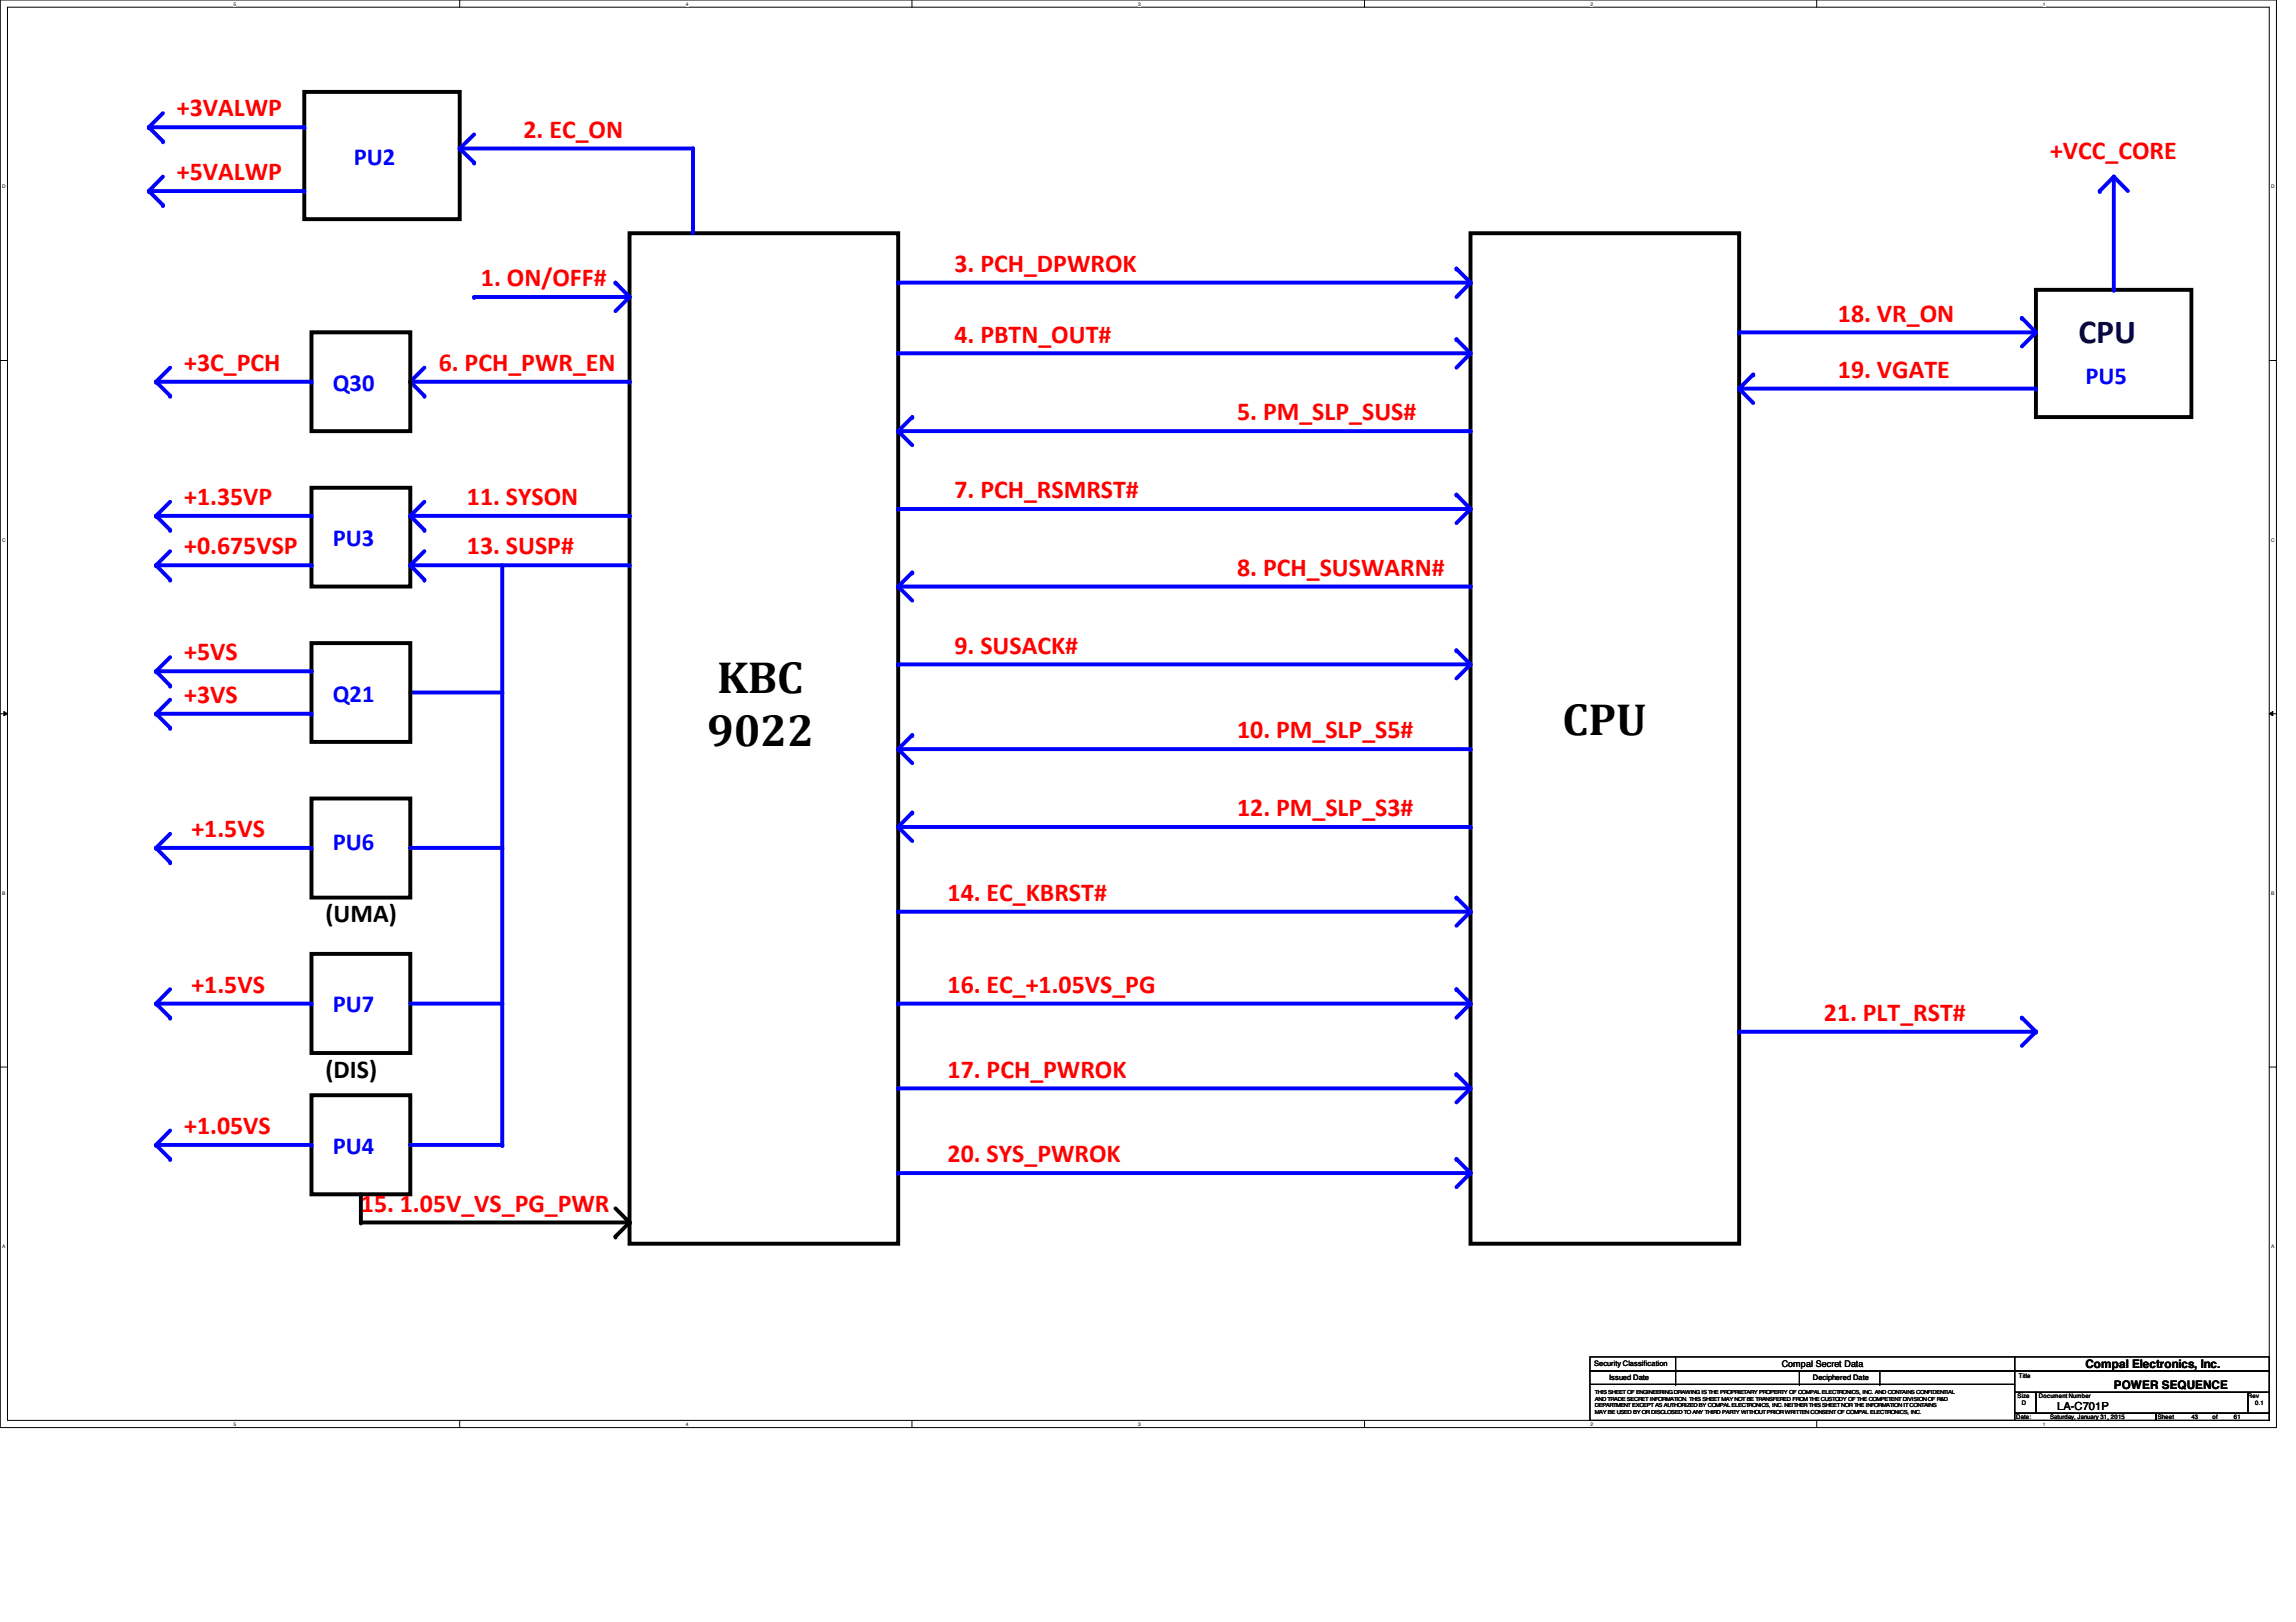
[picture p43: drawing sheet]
<svg xmlns="http://www.w3.org/2000/svg" width="297mm" height="210mm" viewBox="0 0 297 210" stroke-linecap="round" stroke-linejoin="round" font-family="sans-serif">
<defs><g id="words">
<g font-size="5.8">
<text x="92.8" y="89.7">KBC</text>
<text x="202.1" y="95.2">CPU</text>
<text x="91.5" y="96.6">9022</text>
</g>
<text font-size="4.4" fill="#000040" x="268.9" y="44.4">CPU</text>
<g font-size="3.3" fill="#f00">
<text x="22.9" y="15.1">+3VALWP</text>
<text x="67.7" y="17.8">2. EC_ON</text>
<text x="22.9" y="23.3">+5VALWP</text>
<text x="265.2" y="20.6">+VCC_CORE</text>
<text x="123.5" y="35.2">3. PCH_DPWROK</text>
<text x="62.2" y="37">1. ON/OFF#</text>
<text x="237.8" y="41.6">18. VR_ON</text>
<text x="123.5" y="44.3">4. PBTN_OUT#</text>
<text x="23.8" y="48">+3C_PCH</text>
<text x="56.8" y="48">6. PCH_PWR_EN</text>
<text x="237.8" y="48.9">19. VGATE</text>
<text x="160.1" y="54.4">5. PM_SLP_SUS#</text>
<text x="23.8" y="65.4">+1.35VP</text>
<text x="60.4" y="65.4">11. SYSON</text>
<text x="123.5" y="64.5">7. PCH_RSMRST#</text>
<text x="23.8" y="71.8">+0.675VSP</text>
<text x="60.4" y="71.8">13. SUSP#</text>
<text x="160.1" y="74.5">8. PCH_SUSWARN#</text>
<text x="23.8" y="85.5">+5VS</text>
<text x="123.5" y="84.6">9. SUSACK#</text>
<text x="23.8" y="91">+3VS</text>
<text x="160.1" y="95.5">10. PM_SLP_S5#</text>
<text x="160.1" y="105.6">12. PM_SLP_S3#</text>
<text x="24.8" y="108.3">+1.5VS</text>
<text x="122.6" y="116.6">14. EC_KBRST#</text>
<text x="24.8" y="128.5">+1.5VS</text>
<text x="122.6" y="128.5">16. EC_+1.05VS_PG</text>
<text x="236" y="132.1">21. PLT_RST#</text>
<text x="122.6" y="139.4">17. PCH_PWROK</text>
<text x="23.8" y="146.8">+1.05VS</text>
<text x="122.6" y="150.4">20. SYS_PWROK</text>
<text x="46.7" y="156.8">15. 1.05V_VS_PG_PWR</text>
</g>
<g font-size="3.3">
<text x="42.1" y="119.3">(UMA)</text>
<text x="42.1" y="139.4">(DIS)</text>
</g>
<g font-size="3.2" fill="#00f">
<text x="45.8" y="21.3">PU2</text>
<text x="43" y="50.6">Q30</text>
<text x="269.8" y="49.7">PU5</text>
<text x="43" y="70.7">PU3</text>
<text x="43" y="90.8">Q21</text>
<text x="43" y="110">PU6</text>
<text x="43" y="131">PU7</text>
<text x="43" y="149.3">PU4</text>
</g>
<g font-size="1.5">
<text x="269.8" y="177">Compal Electronics, Inc.</text>
<text x="273.5" y="179.7">POWER SEQUENCE</text>
</g>
<text font-size="1.4" x="266.1" y="182.4">LA-C701P</text>
<text font-size="1.2" x="230.5" y="177">Compal Secret Data</text>
<g font-size="1">
<text x="206.2" y="176.8">Security Classification</text>
<text x="208.2" y="178.6">Issued Date</text>
<text x="234.5" y="178.6">Deciphered Date</text>
</g>
<g font-size=".8">
<text x="261.2" y="178.3">Title</text>
<text x="260.9" y="183.6">Date:</text>
<text x="261" y="180.9">Size</text>
<text x="261.6" y="181.8">D</text>
<text x="263.8" y="180.9">Document Number</text>
<text x="265.2" y="183.6">Saturday, January 31, 2015</text>
<text x="279.1" y="183.6">Sheet</text>
<text x="283.5" y="183.6">43</text>
<text x="286.3" y="183.6">of</text>
<text x="289" y="183.6">61</text>
<text x="290.8" y="180.9">Rev</text>
<text x="291.8" y="181.8">0.1</text>
</g>
<g font-size=".7">
<text x="206.3" y="180.4">THIS SHEET OF ENGINEERING DRAWING IS THE PROPRIETARY PROPERTY OF COMPAL ELECTRONICS, INC. AND CONTAINS CONFIDENTIAL</text>
<text x="206.3" y="183">MAY BE USED BY OR DISCLOSED TO ANY THIRD PARTY WITHOUT PRIOR WRITTEN CONSENT OF COMPAL ELECTRONICS, INC.</text>
<text x="206.3" y="181.3">AND TRADE SECRET INFORMATION. THIS SHEET MAY NOT BE TRANSFERED FROM THE CUSTODY OF THE COMPETENT DIVISION OF R&amp;D</text>
<text x="206.3" y="182.1">DEPARTMENT EXCEPT AS AUTHORIZED BY COMPAL ELECTRONICS, INC. NEITHER THIS SHEET NOR THE INFORMATION ITCONTAINS</text>
</g>
<g font-size=".6">
<text x="30.2" y=".7">5</text>
<text x="88.7" y=".7">4</text>
<text x="147.2" y=".7">3</text>
<text x="205.8" y=".7">2</text>
<text x="264.3" y=".7">1</text>
<text x=".3" y="24.4">D</text>
<text x="293.8" y="24.4">D</text>
<text x=".3" y="70.1">C</text>
<text x="293.8" y="70.1">C</text>
<text x=".3" y="115.8">B</text>
<text x="293.8" y="115.8">B</text>
<text x=".3" y="161.5">A</text>
<text x="293.8" y="161.5">A</text>
<text x="30.2" y="184.5">5</text>
<text x="88.7" y="184.5">4</text>
<text x="147.2" y="184.5">3</text>
<text x="205.8" y="184.5">2</text>
<text x="264.3" y="184.5">1</text>
</g>
</g></defs>
<path d="M0 0h294.5v184.7h-294.5zM1 .9h292.6v182.9h-292.6z" fill="none" stroke="#000" stroke-width=".13"/>
<g fill="#fff">
<path d="M30.2 .1h.4v.7h-.4z"/>
<path d="M30.2 183.9h.4v.8h-.4z"/>
</g>
<path d="M59.5 0v.9M59.5 183.8v.9" fill="none" stroke="#000" stroke-width=".13"/>
<g fill="#fff">
<path d="M88.7 .1h.4v.7h-.4z"/>
<path d="M88.7 183.9h.4v.8h-.4z"/>
</g>
<path d="M118 0v.9M118 183.8v.9" fill="none" stroke="#000" stroke-width=".13"/>
<g fill="#fff">
<path d="M147.2 .1h.4v.7h-.4z"/>
<path d="M147.2 183.9h.4v.8h-.4z"/>
</g>
<path d="M176.5 0v.9M176.5 183.8v.9" fill="none" stroke="#000" stroke-width=".13"/>
<g fill="#fff">
<path d="M205.8 .1h.3v.7h-.3z"/>
<path d="M205.8 183.9h.3v.8h-.3z"/>
</g>
<path d="M235 0v.9M235 183.8v.9" fill="none" stroke="#000" stroke-width=".13"/>
<g fill="#fff">
<path d="M264.3 .1h.3v.7h-.3z"/>
<path d="M264.3 183.9h.3v.8h-.3z"/>
<path d="M.3 23.8h.5v.7h-.5z"/>
<path d="M293.8 23.8h.5v.7h-.5z"/>
<path d="M.3 69.5h.5v.7h-.5z"/>
<path d="M293.8 69.5h.5v.7h-.5z"/>
</g>
<path d="M0 46.7h1M293.6 46.7h.9" fill="none" stroke="#000" stroke-width=".13"/>
<g fill="#fff">
<path d="M.3 115.2h.4v.8h-.4z"/>
<path d="M293.8 115.2h.5v.8h-.5z"/>
</g>
<path d="M0 92.4h1M.5 92.1l.5 .3-.5 .2zM293.6 92.4l.4-.3v.5zM293.6 92.4h.9" fill="none" stroke="#000" stroke-width=".13"/>
<path d="M.5 92.1l.5 .3-.5 .2zM293.6 92.4l.4-.3v.5z" fill="#000"/>
<g fill="#fff">
<path d="M.3 161h.4v.7h-.4z"/>
<path d="M293.8 161h.4v.7h-.4z"/>
</g>
<path d="M0 138.1h1M293.6 138.1h.9" fill="none" stroke="#000" stroke-width=".13"/>
<path d="M39.4 11.9h20.1v16.5h-20.1zM81.4 30.2h34.8v130.8h-34.8zM190.2 30.2h34.8v130.8h-34.8z" fill="none" stroke="#000" stroke-width=".51"/>
<path d="M89.7 19.2v11" fill="none" stroke="#00f" stroke-width=".51"/>
<circle cx="89.7" cy="19.2" r=".25" fill="#00f"/>
<path d="M59.5 19.2h30.2" fill="none" stroke="#00f" stroke-width=".51"/>
<circle cx="89.7" cy="19.2" r=".25" fill="#00f"/>
<path d="M21.1 14.6l-1.8 1.9" fill="none" stroke="#00f" stroke-width=".51"/>
<circle cx="19.3" cy="16.5" r=".25" fill="#00f"/>
<path d="M19.3 16.5l1.8 1.8" fill="none" stroke="#00f" stroke-width=".51"/>
<circle cx="21.1" cy="18.3" r=".25" fill="#00f"/>
<path d="M19.3 16.5h20.1" fill="none" stroke="#00f" stroke-width=".51"/>
<circle cx="39.4" cy="16.5" r=".25" fill="#00f"/>
<path d="M81.4 38.4l-1.8 1.9" fill="none" stroke="#00f" stroke-width=".51"/>
<circle cx="81.4" cy="38.4" r=".25" fill="#00f"/>
<path d="M79.6 36.6l1.8 1.8" fill="none" stroke="#00f" stroke-width=".51"/>
<circle cx="79.6" cy="36.6" r=".25" fill="#00f"/>
<path d="M61.3 38.4h20.1" fill="none" stroke="#00f" stroke-width=".51"/>
<circle cx="61.3" cy="38.4" r=".25" fill="#00f"/>
<path d="M54.9 47.6l-1.8 1.8" fill="none" stroke="#00f" stroke-width=".51"/>
<circle cx="53.1" cy="49.4" r=".25" fill="#00f"/>
<path d="M53.1 49.4l1.8 1.8" fill="none" stroke="#00f" stroke-width=".51"/>
<circle cx="54.9" cy="51.2" r=".25" fill="#00f"/>
<path d="M53.1 49.4h28.3" fill="none" stroke="#00f" stroke-width=".51"/>
<circle cx="81.4" cy="49.4" r=".25" fill="#00f"/>
<path d="M40.3 43h12.8v12.8h-12.8z" fill="none" stroke="#000" stroke-width=".51"/>
<path d="M65 73.2v75" fill="none" stroke="#00f" stroke-width=".51"/>
<circle cx="65" cy="148.2" r=".25" fill="#00f"/>
<path d="M53.1 89.6h11.9" fill="none" stroke="#00f" stroke-width=".51"/>
<circle cx="65" cy="89.6" r=".25" fill="#00f"/>
<path d="M46.7 154.6v3.6h34.7" fill="none" stroke="#000" stroke-width=".51"/>
<g fill="#000">
<circle cx="46.7" cy="158.2" r=".25"/>
<circle cx="81.4" cy="158.2" r=".25"/>
</g>
<path d="M190.2 36.6l-1.8 1.8" fill="none" stroke="#00f" stroke-width=".51"/>
<circle cx="190.2" cy="36.6" r=".25" fill="#00f"/>
<path d="M188.4 34.8l1.8 1.8" fill="none" stroke="#00f" stroke-width=".51"/>
<circle cx="188.4" cy="34.8" r=".25" fill="#00f"/>
<path d="M116.2 36.6h74" fill="none" stroke="#00f" stroke-width=".51"/>
<circle cx="116.2" cy="36.6" r=".25" fill="#00f"/>
<path d="M116.2 55.8l1.8 1.8" fill="none" stroke="#00f" stroke-width=".51"/>
<circle cx="116.2" cy="55.8" r=".25" fill="#00f"/>
<path d="M118 54l-1.8 1.8" fill="none" stroke="#00f" stroke-width=".51"/>
<circle cx="118" cy="54" r=".25" fill="#00f"/>
<path d="M116.2 55.8h74" fill="none" stroke="#00f" stroke-width=".51"/>
<circle cx="190.2" cy="55.8" r=".25" fill="#00f"/>
<path d="M263.4 37.5h20.1v16.5h-20.1z" fill="none" stroke="#000" stroke-width=".51"/>
<path d="M61.3 17.4l-1.8 1.8" fill="none" stroke="#00f" stroke-width=".51"/>
<circle cx="59.5" cy="19.2" r=".25" fill="#00f"/>
<path d="M59.5 19.2l1.8 1.8" fill="none" stroke="#00f" stroke-width=".51"/>
<circle cx="61.3" cy="21" r=".25" fill="#00f"/>
<path d="M263.4 43l-1.8 1.8" fill="none" stroke="#00f" stroke-width=".51"/>
<circle cx="263.4" cy="43" r=".25" fill="#00f"/>
<path d="M261.6 41.1l1.8 1.9" fill="none" stroke="#00f" stroke-width=".51"/>
<circle cx="261.6" cy="41.1" r=".25" fill="#00f"/>
<path d="M225 43h38.4" fill="none" stroke="#00f" stroke-width=".51"/>
<circle cx="225" cy="43" r=".25" fill="#00f"/>
<path d="M225 50.3l1.8 1.9" fill="none" stroke="#00f" stroke-width=".51"/>
<circle cx="225" cy="50.3" r=".25" fill="#00f"/>
<path d="M226.8 48.5l-1.8 1.8" fill="none" stroke="#00f" stroke-width=".51"/>
<circle cx="226.8" cy="48.5" r=".25" fill="#00f"/>
<path d="M225 50.3h38.4" fill="none" stroke="#00f" stroke-width=".51"/>
<circle cx="263.4" cy="50.3" r=".25" fill="#00f"/>
<path d="M273.5 22.9l1.8 1.8" fill="none" stroke="#00f" stroke-width=".51"/>
<circle cx="273.5" cy="22.9" r=".25" fill="#00f"/>
<path d="M273.5 22.9l-1.9 1.8" fill="none" stroke="#00f" stroke-width=".51"/>
<circle cx="271.6" cy="24.7" r=".25" fill="#00f"/>
<path d="M273.5 22.9v14.6" fill="none" stroke="#00f" stroke-width=".51"/>
<circle cx="273.5" cy="37.5" r=".25" fill="#00f"/>
<path d="M263.4 133.5l-1.8 1.8" fill="none" stroke="#00f" stroke-width=".51"/>
<circle cx="263.4" cy="133.5" r=".25" fill="#00f"/>
<path d="M261.6 131.7l1.8 1.8" fill="none" stroke="#00f" stroke-width=".51"/>
<circle cx="261.6" cy="131.7" r=".25" fill="#00f"/>
<path d="M225 133.5h38.4" fill="none" stroke="#00f" stroke-width=".51"/>
<circle cx="225" cy="133.5" r=".25" fill="#00f"/>
<path d="M40.3 63.1h12.8v12.8h-12.8zM40.3 83.2h12.8v12.8h-12.8zM40.3 103.3h12.8v12.9h-12.8zM40.3 123.4h12.8v12.9h-12.8zM40.3 141.7h12.8v12.9h-12.8zM79.6 156.4l1.8 1.8-1.8 1.8" fill="none" stroke="#000" stroke-width=".51"/>
<g fill="#000">
<circle cx="81.4" cy="158.2" r=".25"/>
<circle cx="79.6" cy="160" r=".25"/>
</g>
<path d="M21.1 22.9l-1.8 1.8" fill="none" stroke="#00f" stroke-width=".51"/>
<circle cx="19.3" cy="24.7" r=".25" fill="#00f"/>
<path d="M19.3 24.7l1.8 1.8" fill="none" stroke="#00f" stroke-width=".51"/>
<circle cx="21.1" cy="26.5" r=".25" fill="#00f"/>
<path d="M19.3 24.7h20.1" fill="none" stroke="#00f" stroke-width=".51"/>
<circle cx="39.4" cy="24.7" r=".25" fill="#00f"/>
<path d="M22 47.6l-1.8 1.8" fill="none" stroke="#00f" stroke-width=".51"/>
<circle cx="20.2" cy="49.4" r=".25" fill="#00f"/>
<path d="M20.2 49.4l1.8 1.8" fill="none" stroke="#00f" stroke-width=".51"/>
<circle cx="22" cy="51.2" r=".25" fill="#00f"/>
<path d="M20.2 49.4h20.1" fill="none" stroke="#00f" stroke-width=".51"/>
<circle cx="40.3" cy="49.4" r=".25" fill="#00f"/>
<path d="M22 64.9l-1.8 1.9" fill="none" stroke="#00f" stroke-width=".51"/>
<circle cx="20.2" cy="66.8" r=".25" fill="#00f"/>
<path d="M20.2 66.8l1.8 1.8" fill="none" stroke="#00f" stroke-width=".51"/>
<circle cx="22" cy="68.6" r=".25" fill="#00f"/>
<path d="M20.2 66.8h20.1" fill="none" stroke="#00f" stroke-width=".51"/>
<circle cx="40.3" cy="66.8" r=".25" fill="#00f"/>
<path d="M22 71.3l-1.8 1.9" fill="none" stroke="#00f" stroke-width=".51"/>
<circle cx="20.2" cy="73.2" r=".25" fill="#00f"/>
<path d="M20.2 73.2l1.8 1.8" fill="none" stroke="#00f" stroke-width=".51"/>
<circle cx="22" cy="75" r=".25" fill="#00f"/>
<path d="M20.2 73.2h20.1" fill="none" stroke="#00f" stroke-width=".51"/>
<circle cx="40.3" cy="73.2" r=".25" fill="#00f"/>
<path d="M22 85l-1.8 1.9" fill="none" stroke="#00f" stroke-width=".51"/>
<circle cx="20.2" cy="86.9" r=".25" fill="#00f"/>
<path d="M20.2 86.9l1.8 1.8" fill="none" stroke="#00f" stroke-width=".51"/>
<circle cx="22" cy="88.7" r=".25" fill="#00f"/>
<path d="M20.2 86.9h20.1" fill="none" stroke="#00f" stroke-width=".51"/>
<circle cx="40.3" cy="86.9" r=".25" fill="#00f"/>
<path d="M22 90.6l-1.8 1.8" fill="none" stroke="#00f" stroke-width=".51"/>
<circle cx="20.2" cy="92.4" r=".25" fill="#00f"/>
<path d="M20.2 92.4l1.8 1.8" fill="none" stroke="#00f" stroke-width=".51"/>
<circle cx="22" cy="94.2" r=".25" fill="#00f"/>
<path d="M20.2 92.4h20.1" fill="none" stroke="#00f" stroke-width=".51"/>
<circle cx="40.3" cy="92.4" r=".25" fill="#00f"/>
<path d="M22 107.9l-1.8 1.8" fill="none" stroke="#00f" stroke-width=".51"/>
<circle cx="20.2" cy="109.7" r=".25" fill="#00f"/>
<path d="M20.2 109.7l1.8 1.9" fill="none" stroke="#00f" stroke-width=".51"/>
<circle cx="22" cy="111.6" r=".25" fill="#00f"/>
<path d="M20.2 109.7h20.1" fill="none" stroke="#00f" stroke-width=".51"/>
<circle cx="40.3" cy="109.7" r=".25" fill="#00f"/>
<path d="M22 128l-1.8 1.9" fill="none" stroke="#00f" stroke-width=".51"/>
<circle cx="20.2" cy="129.9" r=".25" fill="#00f"/>
<path d="M20.2 129.9l1.8 1.8" fill="none" stroke="#00f" stroke-width=".51"/>
<circle cx="22" cy="131.7" r=".25" fill="#00f"/>
<path d="M20.2 129.9h20.1" fill="none" stroke="#00f" stroke-width=".51"/>
<circle cx="40.3" cy="129.9" r=".25" fill="#00f"/>
<path d="M22 146.3l-1.8 1.9" fill="none" stroke="#00f" stroke-width=".51"/>
<circle cx="20.2" cy="148.2" r=".25" fill="#00f"/>
<path d="M20.2 148.2l1.8 1.8" fill="none" stroke="#00f" stroke-width=".51"/>
<circle cx="22" cy="150" r=".25" fill="#00f"/>
<path d="M20.2 148.2h20.1" fill="none" stroke="#00f" stroke-width=".51"/>
<circle cx="40.3" cy="148.2" r=".25" fill="#00f"/>
<path d="M54.9 64.9l-1.8 1.9" fill="none" stroke="#00f" stroke-width=".51"/>
<circle cx="53.1" cy="66.8" r=".25" fill="#00f"/>
<path d="M53.1 66.8l1.8 1.8" fill="none" stroke="#00f" stroke-width=".51"/>
<circle cx="54.9" cy="68.6" r=".25" fill="#00f"/>
<path d="M53.1 66.8h28.3" fill="none" stroke="#00f" stroke-width=".51"/>
<circle cx="81.4" cy="66.8" r=".25" fill="#00f"/>
<path d="M54.9 71.3l-1.8 1.9" fill="none" stroke="#00f" stroke-width=".51"/>
<circle cx="53.1" cy="73.2" r=".25" fill="#00f"/>
<path d="M53.1 73.2l1.8 1.8" fill="none" stroke="#00f" stroke-width=".51"/>
<circle cx="54.9" cy="75" r=".25" fill="#00f"/>
<path d="M53.1 73.2h28.3" fill="none" stroke="#00f" stroke-width=".51"/>
<circle cx="81.4" cy="73.2" r=".25" fill="#00f"/>
<path d="M53.1 109.7h11.9" fill="none" stroke="#00f" stroke-width=".51"/>
<circle cx="65" cy="109.7" r=".25" fill="#00f"/>
<path d="M53.1 129.9h11.9" fill="none" stroke="#00f" stroke-width=".51"/>
<circle cx="65" cy="129.9" r=".25" fill="#00f"/>
<path d="M53.1 148.2h11.9" fill="none" stroke="#00f" stroke-width=".51"/>
<circle cx="65" cy="148.2" r=".25" fill="#00f"/>
<path d="M190.2 45.7l-1.8 1.9" fill="none" stroke="#00f" stroke-width=".51"/>
<circle cx="190.2" cy="45.7" r=".25" fill="#00f"/>
<path d="M188.4 43.9l1.8 1.8" fill="none" stroke="#00f" stroke-width=".51"/>
<circle cx="188.4" cy="43.9" r=".25" fill="#00f"/>
<path d="M116.2 45.7h74" fill="none" stroke="#00f" stroke-width=".51"/>
<circle cx="116.2" cy="45.7" r=".25" fill="#00f"/>
<path d="M190.2 65.9l-1.8 1.8" fill="none" stroke="#00f" stroke-width=".51"/>
<circle cx="190.2" cy="65.9" r=".25" fill="#00f"/>
<path d="M188.4 64l1.8 1.9" fill="none" stroke="#00f" stroke-width=".51"/>
<circle cx="188.4" cy="64" r=".25" fill="#00f"/>
<path d="M116.2 65.9h74" fill="none" stroke="#00f" stroke-width=".51"/>
<circle cx="116.2" cy="65.9" r=".25" fill="#00f"/>
<path d="M190.2 86l-1.8 1.8" fill="none" stroke="#00f" stroke-width=".51"/>
<circle cx="190.2" cy="86" r=".25" fill="#00f"/>
<path d="M188.4 84.2l1.8 1.8" fill="none" stroke="#00f" stroke-width=".51"/>
<circle cx="188.4" cy="84.2" r=".25" fill="#00f"/>
<path d="M116.2 86h74" fill="none" stroke="#00f" stroke-width=".51"/>
<circle cx="116.2" cy="86" r=".25" fill="#00f"/>
<path d="M190.2 118l-1.8 1.8" fill="none" stroke="#00f" stroke-width=".51"/>
<circle cx="190.2" cy="118" r=".25" fill="#00f"/>
<path d="M188.4 116.2l1.8 1.8" fill="none" stroke="#00f" stroke-width=".51"/>
<circle cx="188.4" cy="116.2" r=".25" fill="#00f"/>
<path d="M116.2 118h74" fill="none" stroke="#00f" stroke-width=".51"/>
<circle cx="116.2" cy="118" r=".25" fill="#00f"/>
<path d="M190.2 129.9l-1.8 1.8" fill="none" stroke="#00f" stroke-width=".51"/>
<circle cx="190.2" cy="129.9" r=".25" fill="#00f"/>
<path d="M188.4 128l1.8 1.9" fill="none" stroke="#00f" stroke-width=".51"/>
<circle cx="188.4" cy="128" r=".25" fill="#00f"/>
<path d="M116.2 129.9h74" fill="none" stroke="#00f" stroke-width=".51"/>
<circle cx="116.2" cy="129.9" r=".25" fill="#00f"/>
<path d="M190.2 140.8l-1.8 1.9" fill="none" stroke="#00f" stroke-width=".51"/>
<circle cx="190.2" cy="140.8" r=".25" fill="#00f"/>
<path d="M188.4 139l1.8 1.8" fill="none" stroke="#00f" stroke-width=".51"/>
<circle cx="188.4" cy="139" r=".25" fill="#00f"/>
<path d="M116.2 140.8h74" fill="none" stroke="#00f" stroke-width=".51"/>
<circle cx="116.2" cy="140.8" r=".25" fill="#00f"/>
<path d="M190.2 151.8l-1.8 1.8" fill="none" stroke="#00f" stroke-width=".51"/>
<circle cx="190.2" cy="151.8" r=".25" fill="#00f"/>
<path d="M188.4 150l1.8 1.8" fill="none" stroke="#00f" stroke-width=".51"/>
<circle cx="188.4" cy="150" r=".25" fill="#00f"/>
<path d="M116.2 151.8h74" fill="none" stroke="#00f" stroke-width=".51"/>
<circle cx="116.2" cy="151.8" r=".25" fill="#00f"/>
<path d="M116.2 75.9l1.8 1.8" fill="none" stroke="#00f" stroke-width=".51"/>
<circle cx="116.2" cy="75.9" r=".25" fill="#00f"/>
<path d="M118 74.1l-1.8 1.8" fill="none" stroke="#00f" stroke-width=".51"/>
<circle cx="118" cy="74.1" r=".25" fill="#00f"/>
<path d="M116.2 75.9h74" fill="none" stroke="#00f" stroke-width=".51"/>
<circle cx="190.2" cy="75.9" r=".25" fill="#00f"/>
<path d="M116.2 96.9l1.8 1.9" fill="none" stroke="#00f" stroke-width=".51"/>
<circle cx="116.2" cy="96.9" r=".25" fill="#00f"/>
<path d="M118 95.1l-1.8 1.8" fill="none" stroke="#00f" stroke-width=".51"/>
<circle cx="118" cy="95.1" r=".25" fill="#00f"/>
<path d="M116.2 96.9h74" fill="none" stroke="#00f" stroke-width=".51"/>
<circle cx="190.2" cy="96.9" r=".25" fill="#00f"/>
<path d="M116.2 107l1.8 1.8" fill="none" stroke="#00f" stroke-width=".51"/>
<circle cx="116.2" cy="107" r=".25" fill="#00f"/>
<path d="M118 105.2l-1.8 1.8" fill="none" stroke="#00f" stroke-width=".51"/>
<circle cx="118" cy="105.2" r=".25" fill="#00f"/>
<path d="M116.2 107h74" fill="none" stroke="#00f" stroke-width=".51"/>
<circle cx="190.2" cy="107" r=".25" fill="#00f"/>
<g fill="none" stroke="#000" stroke-width=".13">
<path d="M205.7 175.6h54.9v1.8h-54.9zM205.7 177.4h54.9v1.8h-54.9zM205.7 179.2h54.9v4.6h-54.9zM216.8 177.4h.1M216.8 179.2h.1M216.8 175.6v3.6M232.8 179.2h.1M232.8 177.4v1.8M243.2 179.2h.1M243.2 177.4v1.8M260.6 175.6h33v1.8h-33zM260.6 177.4h33v2.8h-33z"/>
<path d="M260.6 180.2h2.8v2.7h-2.8zM260.6 182.9h18.3v.9h-18.3zM263.4 180.2h27.4v2.7h-27.4zM278.9 182.9h14.7v.9h-14.7zM290.8 180.2h2.8v2.7h-2.8z"/>
</g>
<use href="#words"/>
</svg>
